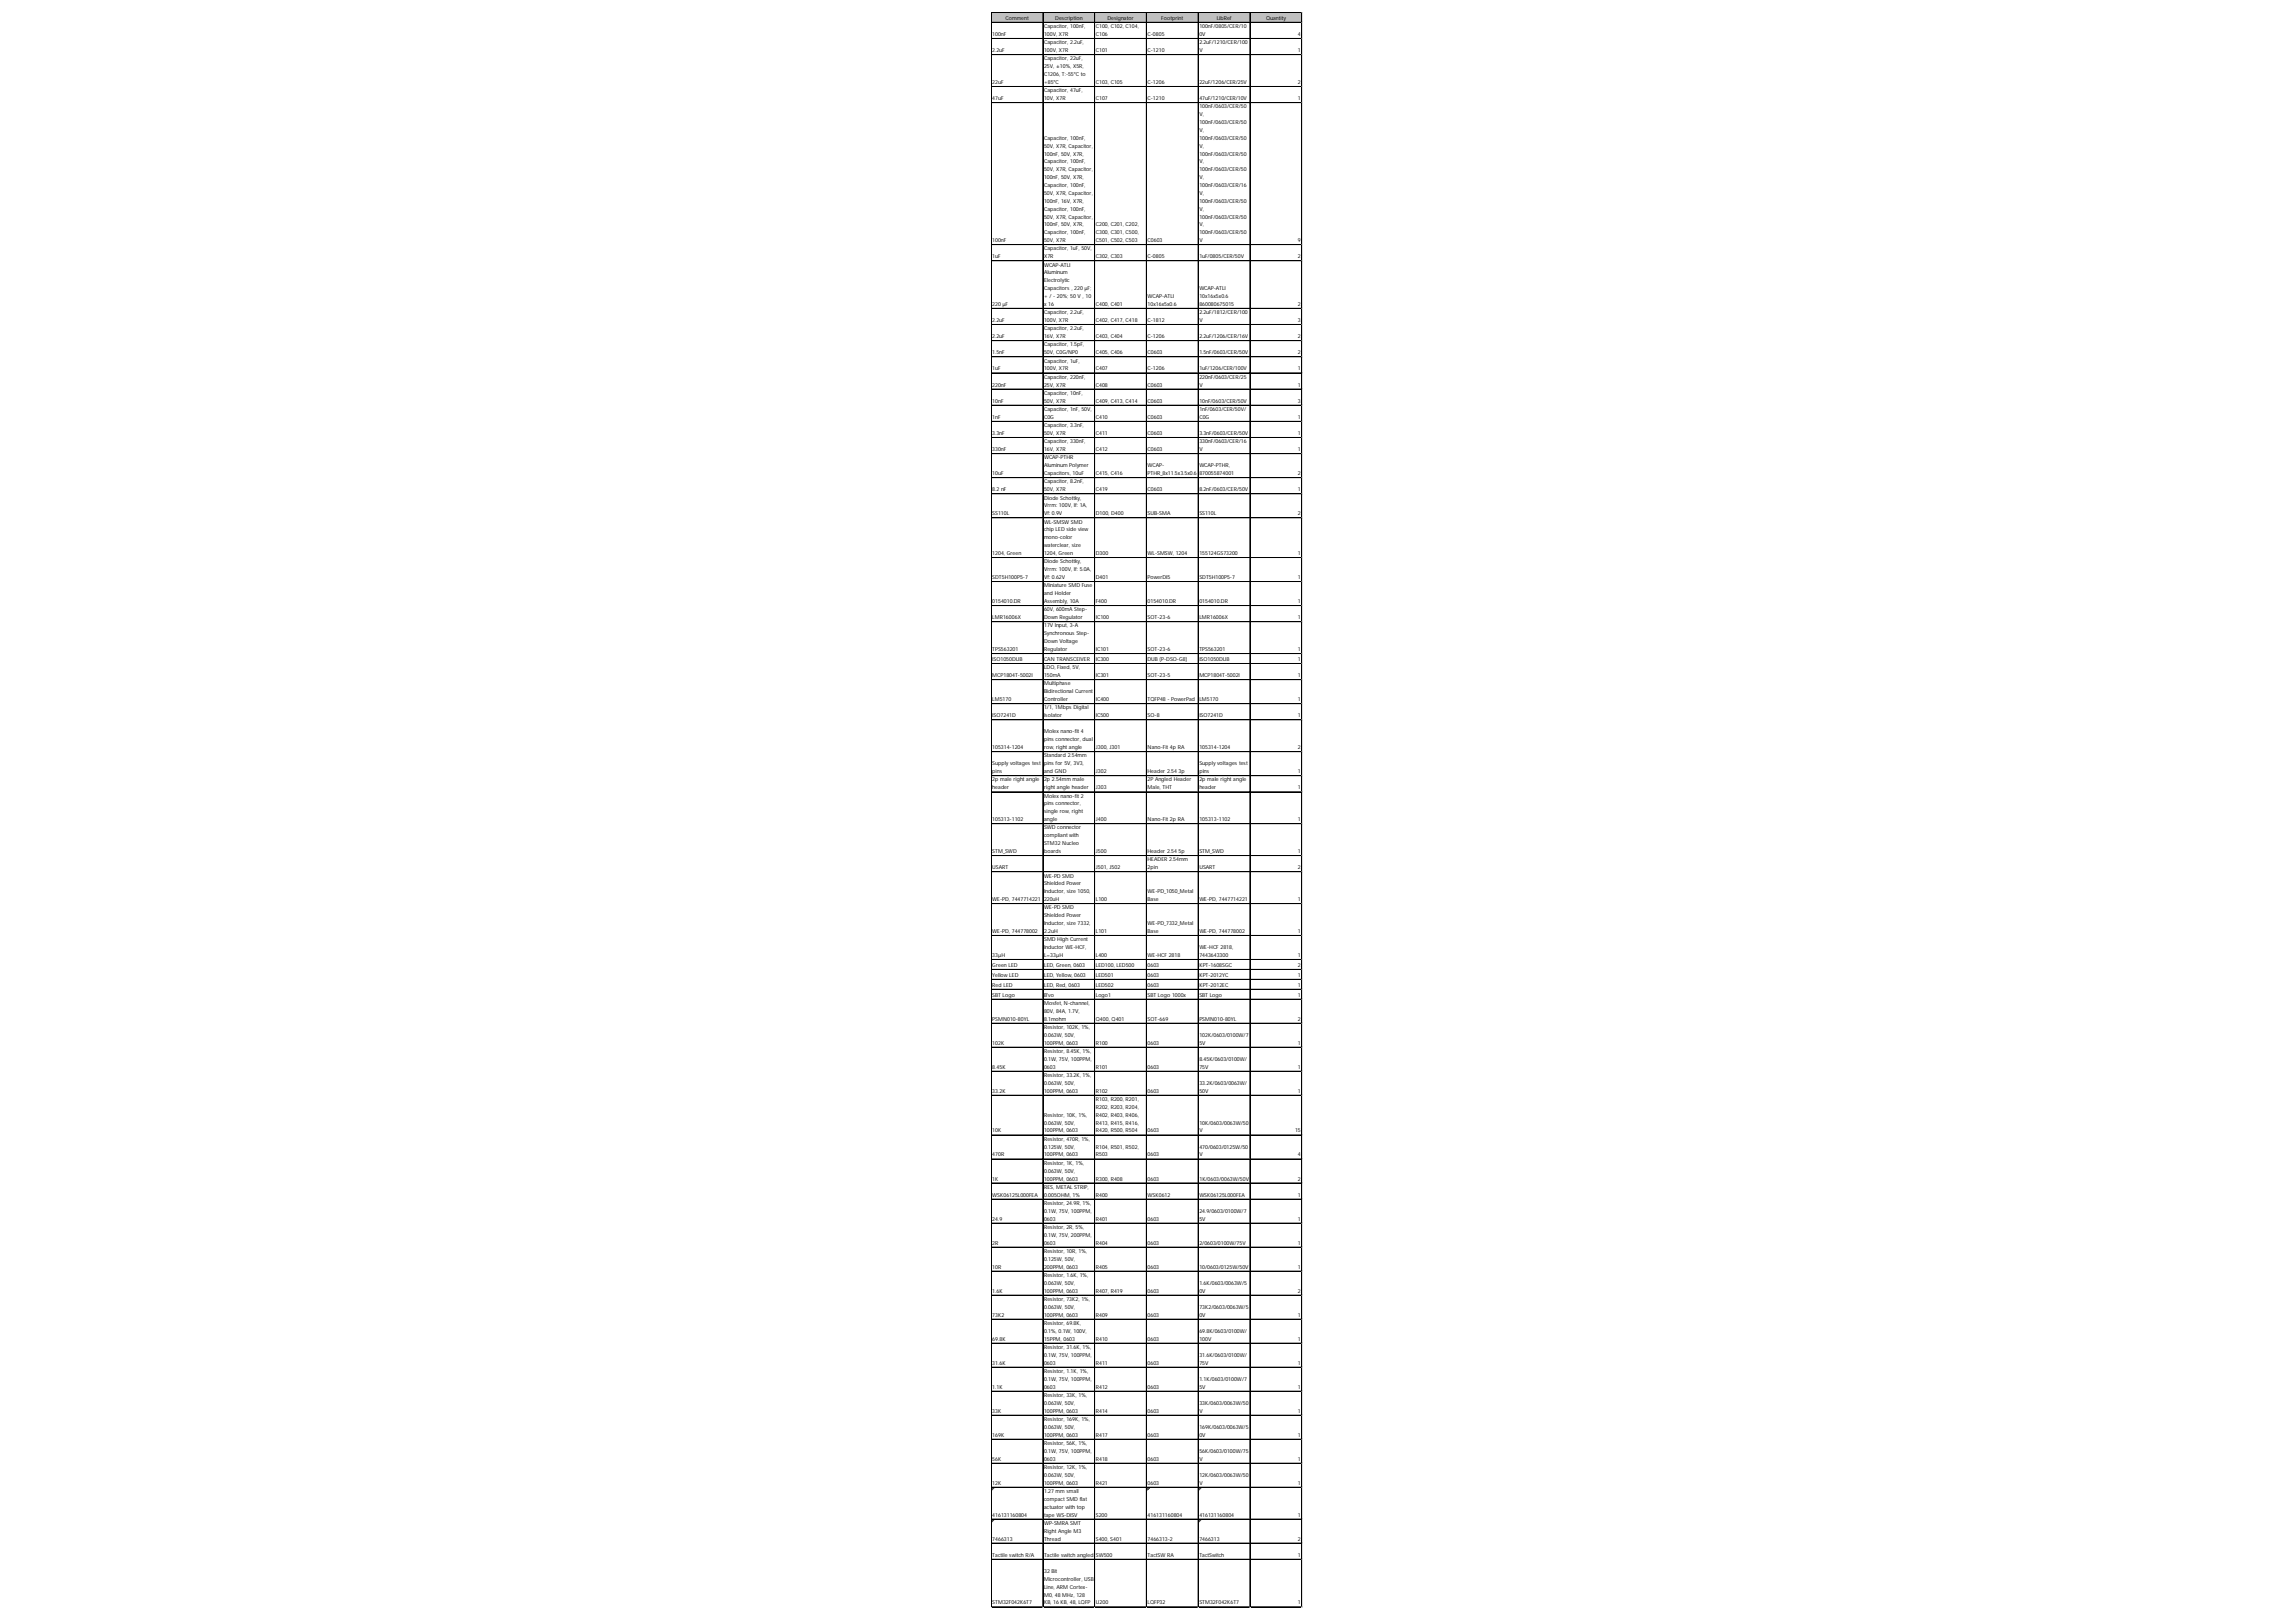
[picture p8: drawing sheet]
<svg xmlns="http://www.w3.org/2000/svg" width="297mm" height="210mm" viewBox="0 0 297 210" stroke-linecap="round" stroke-linejoin="round" font-family="sans-serif">
<defs><g id="words">
<g font-size=".7">
<text x="128.4" y="4.7">100nF</text>
<text x="130.1" y="2.6">Comment</text>
<text x="135.1" y="3.6">Capacitor, 100nF,</text>
<text x="135.1" y="4.7">100V, X7R</text>
<text x="135.1" y="5.7">Capacitor, 2.2uF,</text>
<text x="136.5" y="2.6">Description</text>
<text x="141.8" y="3.6">C100, C102, C104,</text>
<text x="141.8" y="4.7">C106</text>
<text x="143.3" y="2.6">Designator</text>
<text x="148.5" y="4.7">C-0805</text>
<text x="150.2" y="2.6">Footprint</text>
<text x="155.2" y="3.6">100nF/0805/CER/10</text>
<text x="155.2" y="4.7">0V</text>
<text x="155.2" y="5.7">2.2uF/1210/CER/100</text>
<text x="157.4" y="2.6">LibRef</text>
<text x="163.8" y="2.6">Quantity</text>
<text x="167.9" y="4.7">4</text>
<text x="128.4" y="6.7">2.2uF</text>
<text x="128.4" y="10.9">22uF</text>
<text x="135.1" y="6.7">100V, X7R</text>
<text x="135.1" y="7.8">Capacitor, 22uF,</text>
<text x="135.1" y="8.8">25V, ±10%, X5R,</text>
<text x="135.1" y="9.9">C1206, T:-55°C to</text>
<text x="135.1" y="10.9">+85°C</text>
<text x="135.1" y="11.9">Capacitor, 47uF,</text>
<text x="141.8" y="6.7">C101</text>
<text x="141.8" y="10.9">C103, C105</text>
<text x="148.5" y="6.7">C-1210</text>
<text x="148.5" y="10.9">C-1206</text>
<text x="155.2" y="6.7">V</text>
<text x="155.2" y="10.9">22uF/1206/CER/25V</text>
<text x="167.9" y="6.7">1</text>
<text x="167.9" y="10.9">2</text>
<text x="128.4" y="13">47uF</text>
<text x="135.1" y="13">10V, X7R</text>
<text x="141.8" y="13">C107</text>
<text x="148.5" y="13">C-1210</text>
<text x="155.2" y="13">47uF/1210/CER/10V</text>
<text x="155.2" y="14">100nF/0603/CER/50</text>
<text x="155.2" y="15">V,</text>
<text x="155.2" y="16.1">100nF/0603/CER/50</text>
<text x="155.2" y="17.1">V,</text>
<text x="167.9" y="13">1</text>
<text x="135.1" y="18.1">Capacitor, 100nF,</text>
<text x="135.1" y="19.1">50V, X7R, Capacitor,</text>
<text x="135.1" y="20.1">100nF, 50V, X7R,</text>
<text x="135.1" y="21.2">Capacitor, 100nF,</text>
<text x="135.1" y="22.2">50V, X7R, Capacitor,</text>
<text x="135.1" y="23.2">100nF, 50V, X7R,</text>
<text x="155.2" y="18.1">100nF/0603/CER/50</text>
<text x="155.2" y="19.1">V,</text>
<text x="155.2" y="20.1">100nF/0603/CER/50</text>
<text x="155.2" y="21.2">V,</text>
<text x="155.2" y="22.2">100nF/0603/CER/50</text>
<text x="155.2" y="23.2">V,</text>
<text x="135.1" y="24.2">Capacitor, 100nF,</text>
<text x="135.1" y="25.2">50V, X7R, Capacitor,</text>
<text x="135.1" y="26.2">100nF, 16V, X7R,</text>
<text x="135.1" y="27.3">Capacitor, 100nF,</text>
<text x="135.1" y="28.3">50V, X7R, Capacitor,</text>
<text x="135.1" y="29.3">100nF, 50V, X7R,</text>
<text x="141.8" y="29.3">C200, C201, C202,</text>
<text x="155.2" y="24.2">100nF/0603/CER/16</text>
<text x="155.2" y="25.2">V,</text>
<text x="155.2" y="26.2">100nF/0603/CER/50</text>
<text x="155.2" y="27.3">V,</text>
<text x="155.2" y="28.3">100nF/0603/CER/50</text>
<text x="155.2" y="29.3">V,</text>
<text x="128.4" y="31.3">100nF</text>
<text x="128.4" y="33.4">1uF</text>
<text x="135.1" y="30.3">Capacitor, 100nF,</text>
<text x="135.1" y="31.3">50V, X7R</text>
<text x="135.1" y="32.4">Capacitor, 1uF, 50V,</text>
<text x="135.1" y="33.4">X7R</text>
<text x="135.1" y="34.5">WCAP-ATLI</text>
<text x="135.1" y="35.5">Aluminum</text>
<text x="141.8" y="30.3">C300, C301, C500,</text>
<text x="141.8" y="31.3">C501, C502, C503</text>
<text x="141.8" y="33.4">C302, C303</text>
<text x="148.5" y="31.3">C0603</text>
<text x="148.5" y="33.4">C-0805</text>
<text x="155.2" y="30.3">100nF/0603/CER/50</text>
<text x="155.2" y="31.3">V</text>
<text x="155.2" y="33.4">1uF/0805/CER/50V</text>
<text x="167.9" y="31.3">9</text>
<text x="167.9" y="33.4">2</text>
<text x="128.4" y="39.6">220μF</text>
<text x="128.4" y="41.7">2.2uF</text>
<text x="135.1" y="36.5">Electrolytic</text>
<text x="135.1" y="37.5">Capacitors , 220μF;</text>
<text x="135.1" y="38.6">+ / - 20%; 50 V , 10</text>
<text x="135.1" y="39.6">x 16</text>
<text x="135.1" y="40.7">Capacitor, 2.2uF,</text>
<text x="135.1" y="41.7">100V, X7R</text>
<text x="141.8" y="39.6">C400, C401</text>
<text x="141.8" y="41.7">C402, C417, C418</text>
<text x="148.5" y="38.6">WCAP-ATLI</text>
<text x="148.5" y="39.6">10x16x5x0.6</text>
<text x="148.5" y="41.7">C-1812</text>
<text x="155.2" y="37.5">WCAP-ATLI</text>
<text x="155.2" y="38.6">10x16x5x0.6</text>
<text x="155.2" y="39.6">860080675015</text>
<text x="155.2" y="40.7">2.2uF/1812/CER/100</text>
<text x="155.2" y="41.7">V</text>
<text x="167.9" y="39.6">2</text>
<text x="167.9" y="41.7">3</text>
<text x="128.4" y="43.8">2.2uF</text>
<text x="128.4" y="45.8">1.5nF</text>
<text x="128.4" y="47.9">1uF</text>
<text x="135.1" y="42.7">Capacitor, 2.2uF,</text>
<text x="135.1" y="43.8">16V, X7R</text>
<text x="135.1" y="44.8">Capacitor, 1.5pF,</text>
<text x="135.1" y="45.8">50V, C0G/NP0</text>
<text x="135.1" y="46.9">Capacitor, 1uF,</text>
<text x="135.1" y="47.9">100V, X7R</text>
<text x="141.8" y="43.8">C403, C404</text>
<text x="141.8" y="45.8">C405, C406</text>
<text x="141.8" y="47.9">C407</text>
<text x="148.5" y="43.8">C-1206</text>
<text x="148.5" y="45.8">C0603</text>
<text x="148.5" y="47.9">C-1206</text>
<text x="155.2" y="43.8">2.2uF/1206/CER/16V</text>
<text x="155.2" y="45.8">1.5nF/0603/CER/50V</text>
<text x="155.2" y="47.9">1uF/1206/CER/100V</text>
<text x="167.9" y="43.8">2</text>
<text x="167.9" y="45.8">2</text>
<text x="167.9" y="47.9">1</text>
<text x="128.4" y="50">220nF</text>
<text x="128.4" y="52.1">10nF</text>
<text x="135.1" y="49">Capacitor, 220nF,</text>
<text x="135.1" y="50">25V, X7R</text>
<text x="135.1" y="51.1">Capacitor, 10nF,</text>
<text x="135.1" y="52.1">50V, X7R</text>
<text x="135.1" y="53.2">Capacitor, 1nF, 50V,</text>
<text x="141.8" y="50">C408</text>
<text x="141.8" y="52.1">C409, C413, C414</text>
<text x="148.5" y="50">C0603</text>
<text x="148.5" y="52.1">C0603</text>
<text x="155.2" y="49">220nF/0603/CER/25</text>
<text x="155.2" y="50">V</text>
<text x="155.2" y="52.1">10nF/0603/CER/50V</text>
<text x="155.2" y="53.2">1nF/0603/CER/50V/</text>
<text x="167.9" y="50">1</text>
<text x="167.9" y="52.1">3</text>
<text x="128.4" y="54.2">1nF</text>
<text x="128.4" y="56.3">3.3nF</text>
<text x="128.4" y="58.4">330nF</text>
<text x="135.1" y="54.2">C0G</text>
<text x="135.1" y="55.3">Capacitor, 3.3nF,</text>
<text x="135.1" y="56.3">50V, X7R</text>
<text x="135.1" y="57.4">Capacitor, 330nF,</text>
<text x="135.1" y="58.4">16V, X7R</text>
<text x="135.1" y="59.5">WCAP-PTHR</text>
<text x="141.8" y="54.2">C410</text>
<text x="141.8" y="56.3">C411</text>
<text x="141.8" y="58.4">C412</text>
<text x="148.5" y="54.2">C0603</text>
<text x="148.5" y="56.3">C0603</text>
<text x="148.5" y="58.4">C0603</text>
<text x="155.2" y="54.2">C0G</text>
<text x="155.2" y="56.3">3.3nF/0603/CER/50V</text>
<text x="155.2" y="57.4">330nF/0603/CER/16</text>
<text x="155.2" y="58.4">V</text>
<text x="167.9" y="54.2">1</text>
<text x="167.9" y="56.3">1</text>
<text x="167.9" y="58.4">1</text>
<text x="128.4" y="61.5">10uF</text>
<text x="128.4" y="63.6">8.2 nF</text>
<text x="135.1" y="60.5">Aluminum Polymer</text>
<text x="135.1" y="61.5">Capacitors, 10uF</text>
<text x="135.1" y="62.6">Capacitor, 8.2nF,</text>
<text x="135.1" y="63.6">50V, X7R</text>
<text x="135.1" y="64.7">Diode Schottky,</text>
<text x="135.1" y="65.7">Vrrm: 100V, If: 1A,</text>
<text x="141.8" y="61.5">C415, C416</text>
<text x="141.8" y="63.6">C419</text>
<text x="148.5" y="60.5">WCAP-</text>
<text x="148.5" y="61.5">PTHR_8x11.5x3.5x0.6</text>
<text x="148.5" y="63.6">C0603</text>
<text x="155.2" y="60.5">WCAP-PTHR,</text>
<text x="155.2" y="61.5">870055874001</text>
<text x="155.2" y="63.6">8.2nF/0603/CER/50V</text>
<text x="167.9" y="61.5">2</text>
<text x="167.9" y="63.6">1</text>
<text x="128.4" y="66.7">SS110L</text>
<text x="128.4" y="71.8">1204, Green</text>
<text x="135.1" y="66.7">Vf: 0.9V</text>
<text x="135.1" y="67.8">WL-SMSW SMD</text>
<text x="135.1" y="68.8">chip LED side view</text>
<text x="135.1" y="69.8">mono-color</text>
<text x="135.1" y="70.8">waterclear, size</text>
<text x="135.1" y="71.8">1204, Green</text>
<text x="141.8" y="66.7">D100, D400</text>
<text x="141.8" y="71.8">D300</text>
<text x="148.5" y="66.7">SUB-SMA</text>
<text x="148.5" y="71.8">WL-SMSW, 1204</text>
<text x="155.2" y="66.7">SS110L</text>
<text x="155.2" y="71.8">155124GS73200</text>
<text x="167.9" y="66.7">2</text>
<text x="167.9" y="71.8">1</text>
<text x="128.4" y="74.9">SDT5H100P5-7</text>
<text x="135.1" y="72.9">Diode Schottky,</text>
<text x="135.1" y="73.9">Vrrm: 100V, If: 5.0A,</text>
<text x="135.1" y="74.9">Vf: 0.62V</text>
<text x="135.1" y="76">Miniature SMD Fuse</text>
<text x="135.1" y="77">and Holder</text>
<text x="141.8" y="74.9">D401</text>
<text x="148.5" y="74.9">PowerDI5</text>
<text x="155.2" y="74.9">SDT5H100P5-7</text>
<text x="167.9" y="74.9">1</text>
<text x="128.4" y="78">0154010.DR</text>
<text x="128.4" y="80.1">LMR16006X</text>
<text x="135.1" y="78">Assembly, 10A</text>
<text x="135.1" y="79.1">60V, 600mA Step-</text>
<text x="135.1" y="80.1">Down Regulator</text>
<text x="135.1" y="81.2">17V Input, 3-A</text>
<text x="135.1" y="82.2">Synchronous Step-</text>
<text x="135.1" y="83.2">Down Voltage</text>
<text x="141.8" y="78">F400</text>
<text x="141.8" y="80.1">IC100</text>
<text x="148.5" y="78">0154010.DR</text>
<text x="148.5" y="80.1">SOT-23-6</text>
<text x="155.2" y="78">0154010.DR</text>
<text x="155.2" y="80.1">LMR16006X</text>
<text x="167.9" y="78">1</text>
<text x="167.9" y="80.1">1</text>
<text x="128.4" y="84.3">TPS563201</text>
<text x="128.4" y="85.5">ISO1050DUB</text>
<text x="128.4" y="87.6">MCP1804T-5002I</text>
<text x="135.1" y="84.3">Regulator</text>
<text x="135.1" y="85.5">CAN TRANSCEIVER</text>
<text x="135.1" y="86.6">LDO, Fixed, 5V,</text>
<text x="135.1" y="87.6">150mA</text>
<text x="135.1" y="88.7">Multiphase</text>
<text x="135.1" y="89.7">Bidirectional Current</text>
<text x="141.8" y="84.3">IC101</text>
<text x="141.8" y="85.5">IC300</text>
<text x="141.8" y="87.6">IC301</text>
<text x="148.5" y="84.3">SOT-23-6</text>
<text x="148.5" y="85.5">DUB (P-DSO-G8)</text>
<text x="148.5" y="87.6">SOT-23-5</text>
<text x="155.2" y="84.3">TPS563201</text>
<text x="155.2" y="85.5">ISO1050DUB</text>
<text x="155.2" y="87.6">MCP1804T-5002I</text>
<text x="167.9" y="84.3">1</text>
<text x="167.9" y="85.5">1</text>
<text x="167.9" y="87.6">1</text>
<text x="128.4" y="90.7">LM5170</text>
<text x="128.4" y="92.8">ISO7241D</text>
<text x="135.1" y="90.7">Controller</text>
<text x="135.1" y="91.8">1/1, 1Mbps Digital</text>
<text x="135.1" y="92.8">Isolator</text>
<text x="135.1" y="94.9">Molex nano-fit 4</text>
<text x="135.1" y="95.9">pins connector, dual</text>
<text x="141.8" y="90.7">IC400</text>
<text x="141.8" y="92.8">IC500</text>
<text x="148.5" y="90.7">TQFP48 - PowerPad</text>
<text x="148.5" y="92.8">SO-8</text>
<text x="155.2" y="90.7">LM5170</text>
<text x="155.2" y="92.8">ISO7241D</text>
<text x="167.9" y="90.7">1</text>
<text x="167.9" y="92.8">1</text>
<text x="128.4" y="97">105314-1204</text>
<text x="128.4" y="99">Supply voltages test</text>
<text x="128.4" y="100.1">pins</text>
<text x="128.4" y="101.1">2p male right angle</text>
<text x="135.1" y="97">row, right angle</text>
<text x="135.1" y="98">Standard 2.54mm</text>
<text x="135.1" y="99">pins for 5V, 3V3,</text>
<text x="135.1" y="100.1">and GND</text>
<text x="135.1" y="101.1">2p 2.54mm male</text>
<text x="141.8" y="97">J300, J301</text>
<text x="141.8" y="100.1">J302</text>
<text x="148.5" y="97">Nano-Fit 4p RA</text>
<text x="148.5" y="100.1">Header 2.54 3p</text>
<text x="148.5" y="101.1">2P Angled Header</text>
<text x="155.2" y="97">105314-1204</text>
<text x="155.2" y="99">Supply voltages test</text>
<text x="155.2" y="100.1">pins</text>
<text x="155.2" y="101.1">2p male right angle</text>
<text x="167.9" y="97">2</text>
<text x="167.9" y="100.1">1</text>
<text x="128.4" y="102.1">header</text>
<text x="128.4" y="106.3">105313-1102</text>
<text x="135.1" y="102.1">right angle header</text>
<text x="135.1" y="103.2">Molex nano-fit 2</text>
<text x="135.1" y="104.2">pins connector,</text>
<text x="135.1" y="105.3">single row, right</text>
<text x="135.1" y="106.3">angle</text>
<text x="135.1" y="107.3">SWD connector</text>
<text x="141.8" y="102.1">J303</text>
<text x="141.8" y="106.3">J400</text>
<text x="148.5" y="102.1">Male, THT</text>
<text x="148.5" y="106.3">Nano-Fit 2p RA</text>
<text x="155.2" y="102.1">header</text>
<text x="155.2" y="106.3">105313-1102</text>
<text x="167.9" y="102.1">1</text>
<text x="167.9" y="106.3">1</text>
<text x="128.4" y="110.4">STM_SWD</text>
<text x="128.4" y="112.5">USART</text>
<text x="135.1" y="108.4">compliant with</text>
<text x="135.1" y="109.4">STM32 Nucleo</text>
<text x="135.1" y="110.4">boards</text>
<text x="135.1" y="113.6">WE-PD SMD</text>
<text x="141.8" y="110.4">J500</text>
<text x="141.8" y="112.5">J501, J502</text>
<text x="148.5" y="110.4">Header 2.54 5p</text>
<text x="148.5" y="111.5">HEADER 2.54mm</text>
<text x="148.5" y="112.5">2pin</text>
<text x="155.2" y="110.4">STM_SWD</text>
<text x="155.2" y="112.5">USART</text>
<text x="167.9" y="110.4">1</text>
<text x="167.9" y="112.5">2</text>
<text x="128.4" y="116.6">WE-PD, 7447714221</text>
<text x="135.1" y="114.6">Shielded Power</text>
<text x="135.1" y="115.6">Inductor, size 1050,</text>
<text x="135.1" y="116.6">220uH</text>
<text x="135.1" y="117.7">WE-PD SMD</text>
<text x="135.1" y="118.7">Shielded Power</text>
<text x="135.1" y="119.7">Inductor, size 7332,</text>
<text x="141.8" y="116.6">L100</text>
<text x="148.5" y="115.6">WE-PD_1050_Metal</text>
<text x="148.5" y="116.6">Base</text>
<text x="148.5" y="119.7">WE-PD_7332_Metal</text>
<text x="155.2" y="116.6">WE-PD, 7447714221</text>
<text x="167.9" y="116.6">1</text>
<text x="128.4" y="120.7">WE-PD, 744778002</text>
<text x="128.4" y="123.8">33µH</text>
<text x="128.4" y="125.1">Green LED</text>
<text x="135.1" y="120.7">2.2uH</text>
<text x="135.1" y="121.8">SMD High Current</text>
<text x="135.1" y="122.8">Inductor WE-HCF,</text>
<text x="135.1" y="123.8">L=33µH</text>
<text x="135.1" y="125.1">LED, Green, 0603</text>
<text x="141.8" y="120.7">L101</text>
<text x="141.8" y="123.8">L400</text>
<text x="141.8" y="125.1">LED100, LED500</text>
<text x="148.5" y="120.7">Base</text>
<text x="148.5" y="123.8">WE-HCF 2818</text>
<text x="148.5" y="125.1">0603</text>
<text x="155.2" y="120.7">WE-PD, 744778002</text>
<text x="155.2" y="122.8">WE-HCF 2818,</text>
<text x="155.2" y="123.8">7443643300</text>
<text x="155.2" y="125.1">KPT-1608SGC</text>
<text x="167.9" y="120.7">1</text>
<text x="167.9" y="123.8">1</text>
<text x="167.9" y="125.1">2</text>
<text x="128.4" y="126.4">YellowLED</text>
<text x="128.4" y="127.7">Red LED</text>
<text x="128.4" y="129">SBT Logo</text>
<text x="135.1" y="126.4">LED, Yellow, 0603</text>
<text x="135.1" y="127.7">LED, Red, 0603</text>
<text x="135.1" y="129">B'vo</text>
<text x="135.1" y="130.1">Mosfet, N-channel,</text>
<text x="135.1" y="131.1">80V, 84A, 1.7V,</text>
<text x="141.8" y="126.4">LED501</text>
<text x="141.8" y="127.7">LED502</text>
<text x="141.8" y="129">Logo1</text>
<text x="148.5" y="126.4">0603</text>
<text x="148.5" y="127.7">0603</text>
<text x="148.5" y="129">SBT Logo 1000x</text>
<text x="155.2" y="126.4">KPT-2012YC</text>
<text x="155.2" y="127.7">KPT-2012EC</text>
<text x="155.2" y="129">SBT Logo</text>
<text x="167.9" y="126.4">1</text>
<text x="167.9" y="127.7">1</text>
<text x="167.9" y="129">1</text>
<text x="128.4" y="132.1">PSMN010-80YL</text>
<text x="128.4" y="135.2">102K</text>
<text x="135.1" y="132.1">8.1mohm</text>
<text x="135.1" y="133.2">Resistor, 102K, 1%,</text>
<text x="135.1" y="134.2">0.063W, 50V,</text>
<text x="135.1" y="135.2">100PPM, 0603</text>
<text x="135.1" y="136.3">Resistor, 8.45K, 1%,</text>
<text x="135.1" y="137.3">0.1W, 75V, 100PPM,</text>
<text x="141.8" y="132.1">Q400, Q401</text>
<text x="141.8" y="135.2">R100</text>
<text x="148.5" y="132.1">SOT-669</text>
<text x="148.5" y="135.2">0603</text>
<text x="155.2" y="132.1">PSMN010-80YL</text>
<text x="155.2" y="134.2">102K/0603/0100W/7</text>
<text x="155.2" y="135.2">5V</text>
<text x="155.2" y="137.3">8.45K/0603/0100W/</text>
<text x="167.9" y="132.1">2</text>
<text x="167.9" y="135.2">1</text>
<text x="128.4" y="138.3">8.45K</text>
<text x="128.4" y="141.4">33.2K</text>
<text x="135.1" y="138.3">0603</text>
<text x="135.1" y="139.4">Resistor, 33.2K, 1%,</text>
<text x="135.1" y="140.4">0.063W, 50V,</text>
<text x="135.1" y="141.4">100PPM, 0603</text>
<text x="141.8" y="138.3">R101</text>
<text x="141.8" y="141.4">R102</text>
<text x="141.8" y="142.5">R103, R200, R201,</text>
<text x="141.8" y="143.5">R202, R203, R204,</text>
<text x="148.5" y="138.3">0603</text>
<text x="148.5" y="141.4">0603</text>
<text x="155.2" y="138.3">75V</text>
<text x="155.2" y="140.4">33.2K/0603/0063W/</text>
<text x="155.2" y="141.4">50V</text>
<text x="167.9" y="138.3">1</text>
<text x="167.9" y="141.4">1</text>
<text x="128.4" y="146.6">10K</text>
<text x="128.4" y="149.7">470R</text>
<text x="135.1" y="144.5">Resistor, 10K, 1%,</text>
<text x="135.1" y="145.5">0.063W, 50V,</text>
<text x="135.1" y="146.6">100PPM, 0603</text>
<text x="135.1" y="147.6">Resistor, 470R, 1%,</text>
<text x="135.1" y="148.6">0.125W, 50V,</text>
<text x="135.1" y="149.7">100PPM, 0603</text>
<text x="141.8" y="144.5">R402, R403, R406,</text>
<text x="141.8" y="145.5">R413, R415, R416,</text>
<text x="141.8" y="146.6">R420, R500, R504</text>
<text x="141.8" y="148.6">R104, R501, R502,</text>
<text x="141.8" y="149.7">R503</text>
<text x="148.5" y="146.6">0603</text>
<text x="148.5" y="149.7">0603</text>
<text x="155.2" y="145.5">10K/0603/0063W/50</text>
<text x="155.2" y="146.6">V</text>
<text x="155.2" y="148.6">470/0603/0125W/50</text>
<text x="155.2" y="149.7">V</text>
<text x="167.5" y="146.6">15</text>
<text x="167.9" y="149.7">4</text>
<text x="128.4" y="152.8">1K</text>
<text x="128.4" y="154.9">WSK06125L000FEA</text>
<text x="135.1" y="150.7">Resistor, 1K, 1%,</text>
<text x="135.1" y="151.8">0.063W, 50V,</text>
<text x="135.1" y="152.8">100PPM, 0603</text>
<text x="135.1" y="153.8">RES, METAL STRIP,</text>
<text x="135.1" y="154.9">0.005OHM, 1%</text>
<text x="135.1" y="155.9">Resistor, 24.9R, 1%,</text>
<text x="141.8" y="152.8">R300, R408</text>
<text x="141.8" y="154.9">R400</text>
<text x="148.5" y="152.8">0603</text>
<text x="148.5" y="154.9">WSK0612</text>
<text x="155.2" y="152.8">1K/0603/0063W/50V</text>
<text x="155.2" y="154.9">WSK06125L000FEA</text>
<text x="167.9" y="152.8">2</text>
<text x="167.9" y="154.9">1</text>
<text x="128.4" y="158">24.9</text>
<text x="128.4" y="161.1">2R</text>
<text x="135.1" y="156.9">0.1W, 75V, 100PPM,</text>
<text x="135.1" y="158">0603</text>
<text x="135.1" y="159">Resistor, 2R, 5%,</text>
<text x="135.1" y="160.1">0.1W, 75V, 200PPM,</text>
<text x="135.1" y="161.1">0603</text>
<text x="141.8" y="158">R401</text>
<text x="141.8" y="161.1">R404</text>
<text x="148.5" y="158">0603</text>
<text x="148.5" y="161.1">0603</text>
<text x="155.2" y="156.9">24.9/0603/0100W/7</text>
<text x="155.2" y="158">5V</text>
<text x="155.2" y="161.1">2/0603/0100W/75V</text>
<text x="167.9" y="158">1</text>
<text x="167.9" y="161.1">1</text>
<text x="128.4" y="164.2">10R</text>
<text x="128.4" y="167.3">1.6K</text>
<text x="135.1" y="162.1">Resistor, 10R, 1%,</text>
<text x="135.1" y="163.2">0.125W, 50V,</text>
<text x="135.1" y="164.2">200PPM, 0603</text>
<text x="135.1" y="165.3">Resistor, 1.6K, 1%,</text>
<text x="135.1" y="166.3">0.063W, 50V,</text>
<text x="135.1" y="167.3">100PPM, 0603</text>
<text x="141.8" y="164.2">R405</text>
<text x="141.8" y="167.3">R407, R419</text>
<text x="148.5" y="164.2">0603</text>
<text x="148.5" y="167.3">0603</text>
<text x="155.2" y="164.2">10/0603/0125W/50V</text>
<text x="155.2" y="166.3">1.6K/0603/0063W/5</text>
<text x="155.2" y="167.3">0V</text>
<text x="167.9" y="164.2">1</text>
<text x="167.9" y="167.3">2</text>
<text x="128.4" y="170.4">73K2</text>
<text x="128.4" y="173.5">69.8K</text>
<text x="135.1" y="168.4">Resistor, 73K2, 1%,</text>
<text x="135.1" y="169.4">0.063W, 50V,</text>
<text x="135.1" y="170.4">100PPM, 0603</text>
<text x="135.1" y="171.5">Resistor, 69.8K,</text>
<text x="135.1" y="172.5">0.1%, 0.1W, 100V,</text>
<text x="135.1" y="173.5">15PPM, 0603</text>
<text x="141.8" y="170.4">R409</text>
<text x="141.8" y="173.5">R410</text>
<text x="148.5" y="170.4">0603</text>
<text x="148.5" y="173.5">0603</text>
<text x="155.2" y="169.4">73K2/0603/0063W/5</text>
<text x="155.2" y="170.4">0V</text>
<text x="155.2" y="172.5">69.8K/0603/0100W/</text>
<text x="155.2" y="173.5">100V</text>
<text x="167.9" y="170.4">1</text>
<text x="167.9" y="173.5">1</text>
<text x="128.4" y="176.6">31.6K</text>
<text x="128.4" y="179.7">1.1K</text>
<text x="135.1" y="174.6">Resistor, 31.6K, 1%,</text>
<text x="135.1" y="175.6">0.1W, 75V, 100PPM,</text>
<text x="135.1" y="176.6">0603</text>
<text x="135.1" y="177.7">Resistor, 1.1K, 1%,</text>
<text x="135.1" y="178.7">0.1W, 75V, 100PPM,</text>
<text x="135.1" y="179.7">0603</text>
<text x="141.8" y="176.6">R411</text>
<text x="141.8" y="179.7">R412</text>
<text x="148.5" y="176.6">0603</text>
<text x="148.5" y="179.7">0603</text>
<text x="155.2" y="175.6">31.6K/0603/0100W/</text>
<text x="155.2" y="176.6">75V</text>
<text x="155.2" y="178.7">1.1K/0603/0100W/7</text>
<text x="155.2" y="179.7">5V</text>
<text x="167.9" y="176.6">1</text>
<text x="167.9" y="179.7">1</text>
<text x="128.4" y="182.8">33K</text>
<text x="128.4" y="185.9">169K</text>
<text x="135.1" y="180.8">Resistor, 33K, 1%,</text>
<text x="135.1" y="181.8">0.063W, 50V,</text>
<text x="135.1" y="182.8">100PPM, 0603</text>
<text x="135.1" y="183.9">Resistor, 169K, 1%,</text>
<text x="135.1" y="184.9">0.063W, 50V,</text>
<text x="135.1" y="185.9">100PPM, 0603</text>
<text x="141.8" y="182.8">R414</text>
<text x="141.8" y="185.9">R417</text>
<text x="148.5" y="182.8">0603</text>
<text x="148.5" y="185.9">0603</text>
<text x="155.2" y="181.8">33K/0603/0063W/50</text>
<text x="155.2" y="182.8">V</text>
<text x="155.2" y="184.9">169K/0603/0063W/5</text>
<text x="155.2" y="185.9">0V</text>
<text x="167.9" y="182.8">1</text>
<text x="167.9" y="185.9">1</text>
<text x="128.4" y="189">56K</text>
<text x="135.1" y="187">Resistor, 56K, 1%,</text>
<text x="135.1" y="188">0.1W, 75V, 100PPM,</text>
<text x="135.1" y="189">0603</text>
<text x="135.1" y="190.1">Resistor, 12K, 1%,</text>
<text x="135.1" y="191.1">0.063W, 50V,</text>
<text x="141.8" y="189">R418</text>
<text x="148.5" y="189">0603</text>
<text x="155.2" y="188">56K/0603/0100W/75</text>
<text x="155.2" y="189">V</text>
<text x="155.2" y="191.1">12K/0603/0063W/50</text>
<text x="167.9" y="189">1</text>
<text x="128.4" y="192.1">12K</text>
<text x="128.4" y="196.3">416131160804</text>
<text x="135.1" y="192.1">100PPM, 0603</text>
<text x="135.1" y="193.2">1.27 mm small</text>
<text x="135.1" y="194.2">compact SMD flat</text>
<text x="135.1" y="195.2">actuator with top</text>
<text x="135.1" y="196.3">tape WS-DISV</text>
<text x="135.1" y="197.3">WP-SMRA SMT</text>
<text x="141.8" y="192.1">R421</text>
<text x="141.8" y="196.3">S200</text>
<text x="148.5" y="192.1">0603</text>
<text x="148.5" y="196.3">416131160804</text>
<text x="155.2" y="192.1">V</text>
<text x="155.2" y="196.3">416131160804</text>
<text x="167.9" y="192.1">1</text>
<text x="167.9" y="196.3">1</text>
<text x="128.4" y="199.4">7466313</text>
<text x="128.4" y="201.5">Tactile switch R/A</text>
<text x="135.1" y="198.4">Right Angle M3</text>
<text x="135.1" y="199.4">Thread</text>
<text x="135.1" y="201.5">Tactile switch angled</text>
<text x="135.1" y="203.6">32 Bit</text>
<text x="141.8" y="199.4">S400, S401</text>
<text x="141.8" y="201.5">SW500</text>
<text x="148.5" y="199.4">7466313-2</text>
<text x="148.5" y="201.5">TactSW RA</text>
<text x="155.2" y="199.4">7466313</text>
<text x="155.2" y="201.5">TactSwitch</text>
<text x="167.9" y="199.4">2</text>
<text x="167.9" y="201.5">1</text>
<text x="128.4" y="207.6">STM32F042K6T7</text>
<text x="135.1" y="204.6">Microcontroller, USB</text>
<text x="135.1" y="205.6">Line, ARM Cortex-</text>
<text x="135.1" y="206.6">M0, 48 MHz, 128</text>
<text x="135.1" y="207.6">KB, 16 KB, 48, LQFP</text>
<text x="141.8" y="207.6">U200</text>
<text x="148.5" y="207.6">LQFP32</text>
<text x="155.2" y="207.6">STM32F042K6T7</text>
<text x="167.9" y="207.6">1</text>
</g>
</g></defs>
<path d="M128.2 1.6h40.2v1.3h-40.2z" fill="#c0c0c0"/>
<path d="M128.3 192.5h.3" fill="none" stroke="#008000" stroke-width=".13"/>
<path d="M128.3 192.5l.3 .1z" fill="#008000"/>
<path d="M128.3 192.6h.3" fill="none" stroke="#008000" stroke-width=".13"/>
<path d="M128.3 192.6h.3z" fill="#008000"/>
<path d="M128.3 192.6h.2" fill="none" stroke="#008000" stroke-width=".13"/>
<path d="M128.3 192.6l.2 .1z" fill="#008000"/>
<path d="M128.3 192.7h.2" fill="none" stroke="#008000" stroke-width=".13"/>
<path d="M128.3 192.7h.2z" fill="#008000"/>
<path d="M128.3 192.7h.1" fill="none" stroke="#008000" stroke-width=".13"/>
<path d="M128.3 192.7l.1 .1z" fill="#008000"/>
<path d="M128.3 192.8h.1" fill="none" stroke="#008000" stroke-width=".13"/>
<path d="M128.3 192.8h.1z" fill="#008000"/>
<path d="M128.3 192.8h.1" fill="none" stroke="#008000" stroke-width=".13"/>
<path d="M128.3 192.8v.1z" fill="#008000"/>
<path d="M148.4 192.5h.3" fill="none" stroke="#008000" stroke-width=".13"/>
<path d="M148.4 192.5l.3 .1z" fill="#008000"/>
<path d="M148.4 192.6h.3" fill="none" stroke="#008000" stroke-width=".13"/>
<path d="M148.4 192.6h.3z" fill="#008000"/>
<path d="M148.4 192.6h.2" fill="none" stroke="#008000" stroke-width=".13"/>
<path d="M148.4 192.6l.2 .1z" fill="#008000"/>
<path d="M148.4 192.7h.2" fill="none" stroke="#008000" stroke-width=".13"/>
<path d="M148.4 192.7h.2z" fill="#008000"/>
<path d="M148.4 192.7h.1" fill="none" stroke="#008000" stroke-width=".13"/>
<path d="M148.4 192.7l.1 .1z" fill="#008000"/>
<path d="M148.4 192.8h.1" fill="none" stroke="#008000" stroke-width=".13"/>
<path d="M148.4 192.8h.1z" fill="#008000"/>
<path d="M148.4 192.8h.1" fill="none" stroke="#008000" stroke-width=".13"/>
<path d="M148.4 192.8v.1z" fill="#008000"/>
<path d="M155.1 192.5h.3" fill="none" stroke="#008000" stroke-width=".13"/>
<path d="M155.1 192.5l.3 .1z" fill="#008000"/>
<path d="M155.1 192.6h.3" fill="none" stroke="#008000" stroke-width=".13"/>
<path d="M155.1 192.6h.3z" fill="#008000"/>
<path d="M155.1 192.6h.2" fill="none" stroke="#008000" stroke-width=".13"/>
<path d="M155.1 192.6l.2 .1z" fill="#008000"/>
<path d="M155.1 192.7h.2" fill="none" stroke="#008000" stroke-width=".13"/>
<path d="M155.1 192.7h.2z" fill="#008000"/>
<path d="M155.1 192.7h.1" fill="none" stroke="#008000" stroke-width=".13"/>
<path d="M155.1 192.7l.1 .1z" fill="#008000"/>
<path d="M155.1 192.8h.1" fill="none" stroke="#008000" stroke-width=".13"/>
<path d="M155.1 192.8h.1z" fill="#008000"/>
<path d="M155.1 192.8h.1" fill="none" stroke="#008000" stroke-width=".13"/>
<path d="M155.1 192.8v.1z" fill="#008000"/>
<path d="M128.3 196.6h.3" fill="none" stroke="#008000" stroke-width=".13"/>
<path d="M128.3 196.6l.3 .1z" fill="#008000"/>
<path d="M128.3 196.7h.3" fill="none" stroke="#008000" stroke-width=".13"/>
<path d="M128.3 196.7h.3z" fill="#008000"/>
<path d="M128.3 196.7h.2" fill="none" stroke="#008000" stroke-width=".13"/>
<path d="M128.3 196.7l.2 .1z" fill="#008000"/>
<path d="M128.3 196.8h.2" fill="none" stroke="#008000" stroke-width=".13"/>
<path d="M128.3 196.8l.2 .1z" fill="#008000"/>
<path d="M128.3 196.9h.1" fill="none" stroke="#008000" stroke-width=".13"/>
<path d="M128.3 196.9h.1z" fill="#008000"/>
<path d="M128.3 196.9h.1" fill="none" stroke="#008000" stroke-width=".13"/>
<path d="M128.3 196.9l.1 .1z" fill="#008000"/>
<path d="M128.3 197h.1" fill="none" stroke="#008000" stroke-width=".13"/>
<path d="M155.1 196.6h.3" fill="none" stroke="#008000" stroke-width=".13"/>
<path d="M155.1 196.6l.3 .1z" fill="#008000"/>
<path d="M155.1 196.7h.3" fill="none" stroke="#008000" stroke-width=".13"/>
<path d="M155.1 196.7h.3z" fill="#008000"/>
<path d="M155.1 196.7h.2" fill="none" stroke="#008000" stroke-width=".13"/>
<path d="M155.1 196.7l.2 .1z" fill="#008000"/>
<path d="M155.1 196.8h.2" fill="none" stroke="#008000" stroke-width=".13"/>
<path d="M155.1 196.8l.2 .1z" fill="#008000"/>
<path d="M155.1 196.9h.1" fill="none" stroke="#008000" stroke-width=".13"/>
<path d="M155.1 196.9h.1z" fill="#008000"/>
<path d="M155.1 196.9h.1" fill="none" stroke="#008000" stroke-width=".13"/>
<path d="M155.1 196.9l.1 .1z" fill="#008000"/>
<path d="M155.1 197h.1" fill="none" stroke="#008000" stroke-width=".13"/>
<g fill="none" stroke="#000" stroke-width=".13">
<path d="M128.2 1.6v206.4M128.3 1.6h40.1M128.3 2.9h40.1M128.3 5h40.1M128.3 7.1h40.1M128.3 11.2h40.1M128.3 13.3h40.1M134.9 1.7v206.3M141.6 1.7v206.3M148.3 1.7v206.3M155 1.7v206.3M161.7 1.7v206.3"/>
<path d="M168.4 1.7v206.3M128.3 31.7h40.1M128.3 33.7h40.1M128.3 33.8h40.1M128.3 39.9h40.1M128.3 42h40.1M128.3 44.1h40.1M128.3 46.2h40.1M128.3 48.3h40.1M128.3 50.3l40.1 .1M128.3 52.4h40.1M128.3 52.5h40.1"/>
<path d="M128.3 54.5h40.1M128.3 54.6h40.1M128.3 56.6h40.1M128.3 58.7h40.1M128.3 61.8h40.1M128.3 63.9h40.1M128.3 67h40.1M128.3 72.1h40.1M128.3 72.2h40.1M128.3 75.3h40.1M128.3 78.4h40.1M128.3 80.5h40.1"/>
<path d="M128.3 84.6h40.1M128.3 85.9h40.1M128.3 88h40.1M128.3 91.1h40.1M128.3 93.1h40.1M128.3 93.2h40.1M128.3 97.3h40.1M128.3 100.4h40.1M128.3 102.5h40.1M128.3 106.6h40.1M128.3 110.7h40.1M128.3 112.8h40.1"/>
<path d="M128.3 116.9h40.1M128.3 117h40.1M128.3 121.1h40.1M128.3 124.2h40.1M128.3 125.4h40.1M128.3 125.5h40.1M128.3 126.7h40.1M128.3 126.8h40.1M128.3 128h40.1M128.3 129.3h40.1M128.3 132.4h40.1M128.3 135.5h40.1"/>
<path d="M128.3 138.6h40.1M128.3 138.7h40.1M128.3 141.7h40.1M128.3 141.8h40.1M128.3 146.9h40.1M128.3 150h40.1M128.3 153.1h40.1M128.3 155.2h40.1M128.3 158.3h40.1M128.3 161.4h40.1M128.3 164.5h40.1M128.3 167.6h40.1"/>
<path d="M128.3 170.7h40.1M128.3 173.8h40.1M128.3 176.9h40.1M128.3 177h40.1M128.3 180h40.1M128.3 180.1h40.1M128.3 183.1h40.1M128.3 183.2h40.1M128.3 186.2h40.1M128.3 186.3h40.1M128.3 189.4h40.1M128.3 192.5h40.1"/>
<path d="M128.3 196.6h40.1M128.3 199.7h40.1M128.3 201.8h40.1M128.3 207.9h40.1M128.3 208h40.1"/>
</g>
<path d="M128.2 208h.1" fill="none" stroke="#d4d4d4" stroke-width=".13"/>
<path d="M128.2 208h.1z" fill="#d4d4d4"/>
<path d="M134.9 208h.1" fill="none" stroke="#d4d4d4" stroke-width=".13"/>
<path d="M134.9 208h.1z" fill="#d4d4d4"/>
<path d="M141.6 208h.1" fill="none" stroke="#d4d4d4" stroke-width=".13"/>
<path d="M141.6 208h.1z" fill="#d4d4d4"/>
<path d="M148.3 208h.1" fill="none" stroke="#d4d4d4" stroke-width=".13"/>
<path d="M148.3 208h.1z" fill="#d4d4d4"/>
<path d="M155 208h.1" fill="none" stroke="#d4d4d4" stroke-width=".13"/>
<path d="M155 208h.1z" fill="#d4d4d4"/>
<path d="M161.7 208h.1" fill="none" stroke="#d4d4d4" stroke-width=".13"/>
<path d="M161.7 208h.1z" fill="#d4d4d4"/>
<path d="M168.4 208h.1" fill="none" stroke="#d4d4d4" stroke-width=".13"/>
<path d="M168.4 1.6h.1" fill="none" stroke="#d4d4d4" stroke-width=".13"/>
<path d="M168.4 1.6l.1 .1z" fill="#d4d4d4"/>
<path d="M168.4 2.9h.1" fill="none" stroke="#d4d4d4" stroke-width=".13"/>
<path d="M168.4 2.9h.1z" fill="#d4d4d4"/>
<path d="M168.4 5h.1" fill="none" stroke="#d4d4d4" stroke-width=".13"/>
<path d="M168.4 5h.1z" fill="#d4d4d4"/>
<path d="M168.4 7.1h.1" fill="none" stroke="#d4d4d4" stroke-width=".13"/>
<path d="M168.4 7.1h.1z" fill="#d4d4d4"/>
<path d="M168.4 11.2h.1" fill="none" stroke="#d4d4d4" stroke-width=".13"/>
<path d="M168.4 11.2h.1z" fill="#d4d4d4"/>
<path d="M168.4 13.3h.1" fill="none" stroke="#d4d4d4" stroke-width=".13"/>
<path d="M168.4 13.3h.1z" fill="#d4d4d4"/>
<path d="M168.4 31.7h.1" fill="none" stroke="#d4d4d4" stroke-width=".13"/>
<path d="M168.4 31.7h.1z" fill="#d4d4d4"/>
<path d="M168.4 33.7h.1" fill="none" stroke="#d4d4d4" stroke-width=".13"/>
<path d="M168.4 33.7l.1 .1z" fill="#d4d4d4"/>
<path d="M168.4 39.9h.1" fill="none" stroke="#d4d4d4" stroke-width=".13"/>
<path d="M168.4 39.9l.1 .1z" fill="#d4d4d4"/>
<path d="M168.4 42h.1" fill="none" stroke="#d4d4d4" stroke-width=".13"/>
<path d="M168.4 42h.1z" fill="#d4d4d4"/>
<path d="M168.4 44.1h.1" fill="none" stroke="#d4d4d4" stroke-width=".13"/>
<path d="M168.4 44.1h.1z" fill="#d4d4d4"/>
<path d="M168.4 46.2h.1" fill="none" stroke="#d4d4d4" stroke-width=".13"/>
<path d="M168.4 46.2h.1z" fill="#d4d4d4"/>
<path d="M168.4 48.3h.1" fill="none" stroke="#d4d4d4" stroke-width=".13"/>
<path d="M168.4 48.3h.1z" fill="#d4d4d4"/>
<path d="M168.4 50.3h.1" fill="none" stroke="#d4d4d4" stroke-width=".13"/>
<path d="M168.4 50.3l.1 .1z" fill="#d4d4d4"/>
<path d="M168.4 52.4h.1" fill="none" stroke="#d4d4d4" stroke-width=".13"/>
<path d="M168.4 52.4l.1 .1z" fill="#d4d4d4"/>
<path d="M168.4 54.5h.1" fill="none" stroke="#d4d4d4" stroke-width=".13"/>
<path d="M168.4 54.5l.1 .1z" fill="#d4d4d4"/>
<path d="M168.4 56.6h.1" fill="none" stroke="#d4d4d4" stroke-width=".13"/>
<path d="M168.4 56.6l.1 .1z" fill="#d4d4d4"/>
<path d="M168.4 58.7h.1" fill="none" stroke="#d4d4d4" stroke-width=".13"/>
<path d="M168.4 58.7l.1 .1z" fill="#d4d4d4"/>
<path d="M168.4 61.8h.1" fill="none" stroke="#d4d4d4" stroke-width=".13"/>
<path d="M168.4 61.8l.1 .1z" fill="#d4d4d4"/>
<path d="M168.4 63.9h.1" fill="none" stroke="#d4d4d4" stroke-width=".13"/>
<path d="M168.4 63.9l.1 .1z" fill="#d4d4d4"/>
<path d="M168.4 67h.1" fill="none" stroke="#d4d4d4" stroke-width=".13"/>
<path d="M168.4 67l.1 .1z" fill="#d4d4d4"/>
<path d="M168.4 72.1h.1" fill="none" stroke="#d4d4d4" stroke-width=".13"/>
<path d="M168.4 72.1l.1 .1z" fill="#d4d4d4"/>
<path d="M168.4 75.3h.1" fill="none" stroke="#d4d4d4" stroke-width=".13"/>
<path d="M168.4 75.3h.1z" fill="#d4d4d4"/>
<path d="M168.4 78.4h.1" fill="none" stroke="#d4d4d4" stroke-width=".13"/>
<path d="M168.4 78.4h.1z" fill="#d4d4d4"/>
<path d="M168.4 80.5h.1" fill="none" stroke="#d4d4d4" stroke-width=".13"/>
<path d="M168.4 80.5h.1z" fill="#d4d4d4"/>
<path d="M168.4 84.6h.1" fill="none" stroke="#d4d4d4" stroke-width=".13"/>
<path d="M168.4 84.6h.1z" fill="#d4d4d4"/>
<path d="M168.4 85.9h.1" fill="none" stroke="#d4d4d4" stroke-width=".13"/>
<path d="M168.4 85.9h.1z" fill="#d4d4d4"/>
<path d="M168.4 88h.1" fill="none" stroke="#d4d4d4" stroke-width=".13"/>
<path d="M168.4 88h.1z" fill="#d4d4d4"/>
<path d="M168.4 91.1h.1" fill="none" stroke="#d4d4d4" stroke-width=".13"/>
<path d="M168.4 91.1h.1z" fill="#d4d4d4"/>
<path d="M168.4 93.1h.1" fill="none" stroke="#d4d4d4" stroke-width=".13"/>
<path d="M168.4 93.1l.1 .1z" fill="#d4d4d4"/>
<path d="M168.4 97.3h.1" fill="none" stroke="#d4d4d4" stroke-width=".13"/>
<path d="M168.4 97.3h.1z" fill="#d4d4d4"/>
<path d="M168.4 100.4h.1" fill="none" stroke="#d4d4d4" stroke-width=".13"/>
<path d="M168.4 100.4h.1z" fill="#d4d4d4"/>
<path d="M168.4 102.5h.1" fill="none" stroke="#d4d4d4" stroke-width=".13"/>
<path d="M168.4 102.5h.1z" fill="#d4d4d4"/>
<path d="M168.4 106.6h.1" fill="none" stroke="#d4d4d4" stroke-width=".13"/>
<path d="M168.4 106.6h.1z" fill="#d4d4d4"/>
<path d="M168.4 110.7h.1" fill="none" stroke="#d4d4d4" stroke-width=".13"/>
<path d="M168.4 110.7l.1 .1z" fill="#d4d4d4"/>
<path d="M168.4 112.8h.1" fill="none" stroke="#d4d4d4" stroke-width=".13"/>
<path d="M168.4 112.8l.1 .1z" fill="#d4d4d4"/>
<path d="M168.4 116.9h.1" fill="none" stroke="#d4d4d4" stroke-width=".13"/>
<path d="M168.4 116.9l.1 .1z" fill="#d4d4d4"/>
<path d="M168.4 121.1h.1" fill="none" stroke="#d4d4d4" stroke-width=".13"/>
<path d="M168.4 121.1h.1z" fill="#d4d4d4"/>
<path d="M168.4 124.2h.1" fill="none" stroke="#d4d4d4" stroke-width=".13"/>
<path d="M168.4 124.2h.1z" fill="#d4d4d4"/>
<path d="M168.4 125.4h.1" fill="none" stroke="#d4d4d4" stroke-width=".13"/>
<path d="M168.4 125.4l.1 .1z" fill="#d4d4d4"/>
<path d="M168.4 126.7h.1" fill="none" stroke="#d4d4d4" stroke-width=".13"/>
<path d="M168.4 126.7l.1 .1z" fill="#d4d4d4"/>
<path d="M168.4 128h.1" fill="none" stroke="#d4d4d4" stroke-width=".13"/>
<path d="M168.4 128l.1 .1z" fill="#d4d4d4"/>
<path d="M168.4 129.3h.1" fill="none" stroke="#d4d4d4" stroke-width=".13"/>
<path d="M168.4 129.3l.1 .1z" fill="#d4d4d4"/>
<path d="M168.4 132.4h.1" fill="none" stroke="#d4d4d4" stroke-width=".13"/>
<path d="M168.4 132.4l.1 .1z" fill="#d4d4d4"/>
<path d="M168.4 135.5h.1" fill="none" stroke="#d4d4d4" stroke-width=".13"/>
<path d="M168.4 135.5l.1 .1z" fill="#d4d4d4"/>
<path d="M168.4 138.6h.1" fill="none" stroke="#d4d4d4" stroke-width=".13"/>
<path d="M168.4 138.6l.1 .1z" fill="#d4d4d4"/>
<path d="M168.4 141.7h.1" fill="none" stroke="#d4d4d4" stroke-width=".13"/>
<path d="M168.4 141.7l.1 .1z" fill="#d4d4d4"/>
<path d="M168.4 146.9h.1" fill="none" stroke="#d4d4d4" stroke-width=".13"/>
<path d="M168.4 146.9h.1z" fill="#d4d4d4"/>
<path d="M168.4 150h.1" fill="none" stroke="#d4d4d4" stroke-width=".13"/>
<path d="M168.4 150h.1z" fill="#d4d4d4"/>
<path d="M168.4 153.1h.1" fill="none" stroke="#d4d4d4" stroke-width=".13"/>
<path d="M168.4 153.1h.1z" fill="#d4d4d4"/>
<path d="M168.4 155.2h.1" fill="none" stroke="#d4d4d4" stroke-width=".13"/>
<path d="M168.4 155.2h.1z" fill="#d4d4d4"/>
<path d="M168.4 158.3h.1" fill="none" stroke="#d4d4d4" stroke-width=".13"/>
<path d="M168.4 158.3h.1z" fill="#d4d4d4"/>
<path d="M168.4 161.4h.1" fill="none" stroke="#d4d4d4" stroke-width=".13"/>
<path d="M168.4 161.4h.1z" fill="#d4d4d4"/>
<path d="M168.4 164.5h.1" fill="none" stroke="#d4d4d4" stroke-width=".13"/>
<path d="M168.4 164.5l.1 .1z" fill="#d4d4d4"/>
<path d="M168.4 167.6h.1" fill="none" stroke="#d4d4d4" stroke-width=".13"/>
<path d="M168.4 167.6l.1 .1z" fill="#d4d4d4"/>
<path d="M168.4 170.7h.1" fill="none" stroke="#d4d4d4" stroke-width=".13"/>
<path d="M168.4 170.7l.1 .1z" fill="#d4d4d4"/>
<path d="M168.4 173.8h.1" fill="none" stroke="#d4d4d4" stroke-width=".13"/>
<path d="M168.4 173.8l.1 .1z" fill="#d4d4d4"/>
<path d="M168.4 176.9h.1" fill="none" stroke="#d4d4d4" stroke-width=".13"/>
<path d="M168.4 176.9l.1 .1z" fill="#d4d4d4"/>
<path d="M168.4 180h.1" fill="none" stroke="#d4d4d4" stroke-width=".13"/>
<path d="M168.4 180l.1 .1z" fill="#d4d4d4"/>
<path d="M168.4 183.1h.1" fill="none" stroke="#d4d4d4" stroke-width=".13"/>
<path d="M168.4 183.1l.1 .1z" fill="#d4d4d4"/>
<path d="M168.4 186.2h.1" fill="none" stroke="#d4d4d4" stroke-width=".13"/>
<path d="M168.4 186.2l.1 .1z" fill="#d4d4d4"/>
<path d="M168.4 189.4h.1" fill="none" stroke="#d4d4d4" stroke-width=".13"/>
<path d="M168.4 189.4h.1z" fill="#d4d4d4"/>
<path d="M168.4 192.5h.1" fill="none" stroke="#d4d4d4" stroke-width=".13"/>
<path d="M168.4 192.5h.1z" fill="#d4d4d4"/>
<path d="M168.4 196.6h.1" fill="none" stroke="#d4d4d4" stroke-width=".13"/>
<path d="M168.4 196.6h.1z" fill="#d4d4d4"/>
<path d="M168.4 199.7h.1" fill="none" stroke="#d4d4d4" stroke-width=".13"/>
<path d="M168.4 199.7h.1z" fill="#d4d4d4"/>
<path d="M168.4 201.8h.1" fill="none" stroke="#d4d4d4" stroke-width=".13"/>
<path d="M168.4 201.8h.1z" fill="#d4d4d4"/>
<path d="M168.4 207.9h.1" fill="none" stroke="#d4d4d4" stroke-width=".13"/>
<path d="M168.4 207.9l.1 .1z" fill="#d4d4d4"/>
<use href="#words"/>
</svg>
